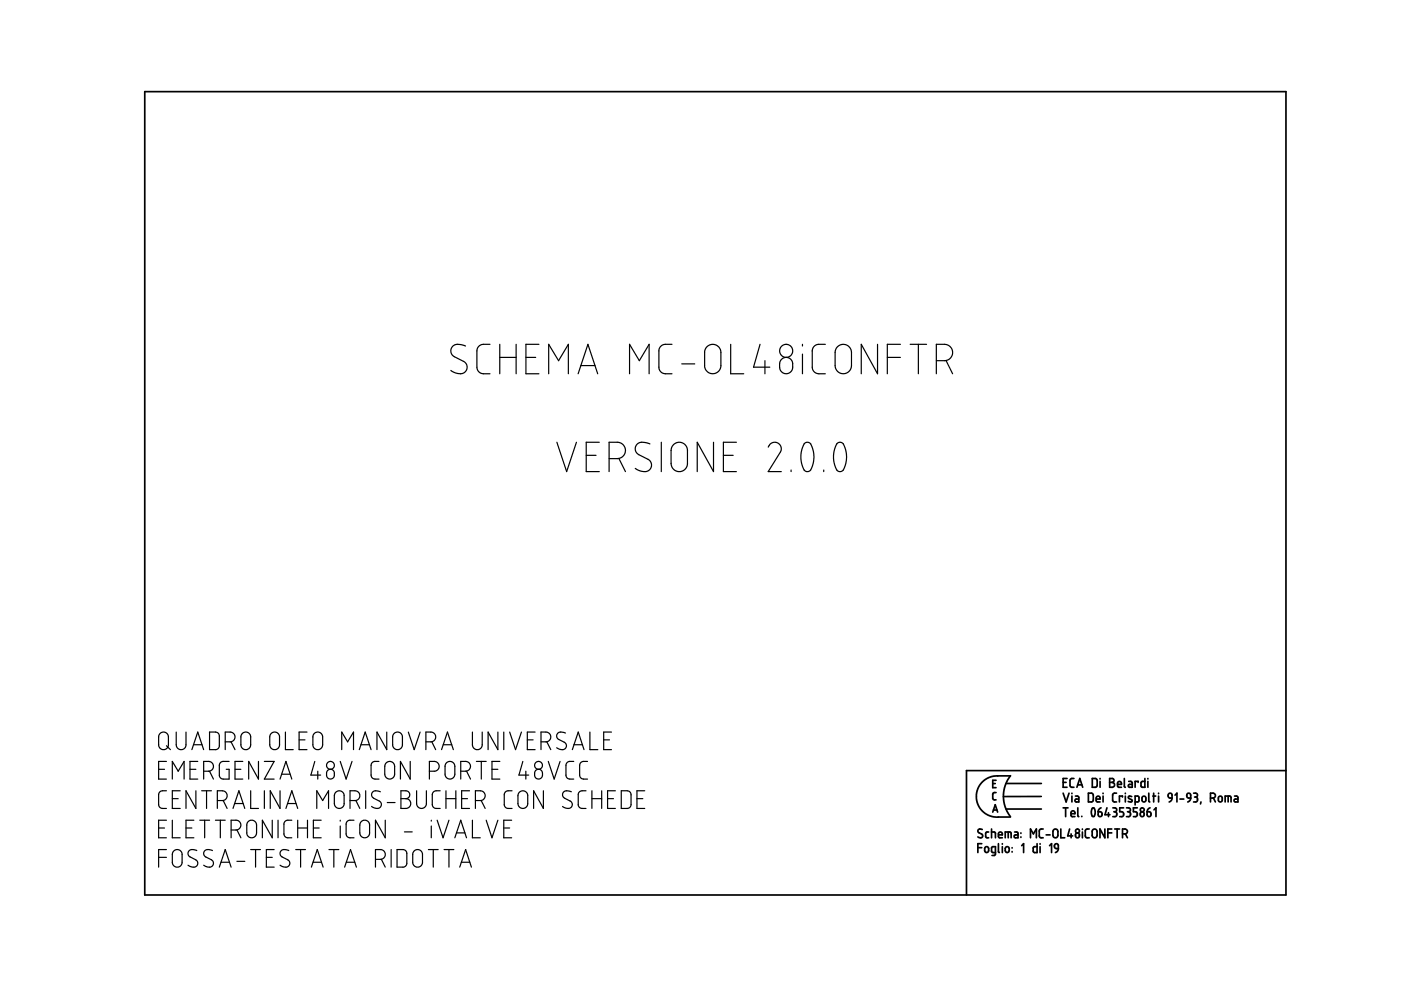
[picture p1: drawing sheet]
<svg xmlns="http://www.w3.org/2000/svg" width="297mm" height="210mm" viewBox="0 0 297 210" stroke-linecap="round" stroke-linejoin="round" font-family="sans-serif">
<g fill="none" stroke="#000" stroke-width=".36">
<path d="M30.7 19.4h241.9v170.4h-241.9zM207.3 179.7h.9M208.2 178.9h-.9v1.9M208.3 175.9l-.7-.1-.3 .5 1 .7v.4l-.2 .2-.8-.2M208.9 179.6l.4-.1 .3 .3v.7l-.3 .2h-.3l-.2-.2zM209.6 176.4h-.4l-.2 .3v.8l.2 .1h.4M210.2 176.4l.8 .1 .1 1.1M210.2 175.8v1.8M210.5 166.1h.5M210.5 172.2l.5-1.6 .5 1.6M210.6 171.7h.8M211.2 168h-.4l-.3 .3v1.1l.7 .2"/>
<path d="M211.2 165.4h-.7v1.6h.7M211.7 177h.8l-.1-.5-.4-.1-.2 .2-.1 .8 .2 .2h.6M211.7 178.9v1.7l.2 .2M212.5 178.9v.1M212.5 179.5v1.3M213.1 177.6v-1.2h1.1l.2 .2v1M213.3 179.6l.4-.1 .3 .3v.7l-.3 .2h-.3l-.3-.2zM213.3 166.1h7.5M213.3 171.5h7.5M213.8 176.4v1.2M214.2 164.5h-3.5l-.9 .3-.9 .5-.7 .6-.7 .9-.4 1-.1 1.1 .1 1.1 .4 .9 .7 1 .8 .6 .8 .5 .9 .2h3.5M214.2 164.5l-1 1.7-.5 2.2 .1 1.3 .3 1.3 1.1 2.1"/>
<path d="M214.6 179.7v.1M215.1 176.4h.5l.2 .3v.9h-.5a.31 .31 0 0 1-.3-.3 .31 .31 0 0 1 .3-.3h.5M216.5 176.6v.1M216.5 177.4v.1M216.6 179.3l.4-.4v1.9M218.5 177.6v-1.8l.6 1 .6-1v1.8M219.9 178.9v1.9l-.8-.1v-1.1l.8-.1M220.5 178.9v.1M220.5 179.5v1.3M220.8 168.9h-8.1M221.2 175.8h-.6l-.3 .3 .1 1.3 .2 .2h.6M221.8 177h.8"/>
<path d="M222.5 179.3l.4-.4v1.9M223.4 176l.4-.2 .4 .2 .1 1.1-.3 .5h-.4l-.3-.3-.1-1zM223.7 179l.3-.1 .3 .1 .1 .9-.7-.1zM224.4 179.9l-.2 .6-.4 .3M224.9 175.8v1.8h.8M225.4 165.9h.6M225.4 168.2l.6 1.8 .7-1.8M225.4 171.3h1M225.9 171.3v1.8M226.2 165.1h-.8v1.8h.8M226.8 175.8l-.4 1.4h1M227.1 172.5h.8l-.1-.5-.4-.1-.3 .2v.8l.2 .2h.6"/>
<path d="M227.1 176.8v.8M227.3 168.2v.1M227.3 168.8v1.2M227.7 165.1h-.6l-.2 .3v1.4l.3 .1h.5M228 168.8h.5l.2 .2v1h-.5a.31 .31 0 0 1-.3-.3 .31 .31 0 0 1 .3-.3h.5M228.1 176.8l.4-.2 .3 .2 .1 .5-.2 .2-.4 .1-.2-.1zM228.3 166.9l.6-1.8 .7 1.8M228.5 166.4h.9M228.5 171.3v1.7l.2 .1M229.4 173.1h.1M229.5 175.8v.1M229.5 176.4v1.2"/>
<path d="M230.8 168.2h.7l.3 .3v1.2l-.3 .3h-.7zM230.9 175.8h-.5l-.3 .3v1.3l.2 .2h.6M231.6 165.1h.7l.3 .2v1.3l-.2 .3h-.8zM231.6 171.4a.53 .53 0 0 1 .5 .2 .53 .53 0 0 1 .1 .5l-.1 .7a.34 .34 0 0 1-.4 .3 .34 .34 0 0 1-.3-.4v-.6zM231.7 176l.4-.2 .5 .3v1.1l-.3 .4h-.4l-.3-.3zM232.4 169.4h.8v-.3l-.2-.3-.5 .1-.1 .9 .2 .2h.6M232.8 172.1h.6l.2 .2 .1 .5-.2 .3h-.3l-.3-.1zM233.2 165.1v.1M233.2 165.7v1.2M233.4 171.3l-.4 .3-.2 .5M233.9 168.2v.1M233.9 168.8v1.2"/>
<path d="M234.3 175.8v1.8l-1.1-1.8v1.8M234.7 171.3l-.4 1.4h1M234.9 176.6h.8M235 172.3v.8M235.3 165.1h.6l.3 .3-.1 .4-.3 .1 .4 .1 .1 .3-.1 .4-.3 .2h-.6zM235.3 165.9h.5M235.7 175.8h-.8v1.8M235.9 171.3h.7l.1 .2 .1 .3-.4 .3M236.2 172.1h.2M236.3 175.8h1.1M236.4 172.1l.3 .2 .1 .5-.3 .3h-.6M236.7 168.2h-.5l-.3 .3v1.3l.3 .2h.5"/>
<path d="M236.9 175.8v1.8M236.9 166.3h.9l-.2-.5-.3-.1-.3 .1-.1 .9 .2 .2h.7M238 169v-.2h-.7v1.2M238 176.8l.9-.1 .1-.4-.1-.4-.9-.1v1.8M238.2 171.3h-.8v.8h.6l.2 .4-.1 .6h-.7M238.4 165.1v1.7l.2 .1M238.6 168.2v.1M238.6 168.8v1.2M238.6 176.8l.4 .8M238.8 171.3h.5l.3 .2v.4l-.3 .2M239.1 172.1h.2M239.3 172.1l.4 .3-.1 .5-.2 .2h-.6"/>
<path d="M239.3 165.7h.5l.3 .2v1h-.6a.31 .31 0 0 1-.3-.3 .31 .31 0 0 1 .3-.3h.6M239.9 168.9l-.2-.1a.29 .29 0 0 0-.4 .1 .29 .29 0 0 0 .1 .4l.5 .2a.33 .33 0 0 1 0 .5 .33 .33 0 0 1-.5 0l-.2-.1M240.7 170l.7-.1 .1-.9-.2-.2h-.6v1.9M241.1 171.3h-.8v.8h.6l.2 .3-.1 .7h-.7M241.3 165.9v-.2h-.6v1.2M241.9 172.3l.2-.2 .4 .2 .1 .5-.1 .2-.4 .1-.2-.1zM242.2 169l.2-.2 .4 .1 .2 .8-.2 .2-.4 .1-.3-.2zM242.7 165.1v1.8h-.6l-.2-.2 .1-.9 .2-.1h.5M243.2 172.1l.7 .2v.7l-.4 .1-.2-.1zM243.4 165.1v.1M243.4 165.7v1.2M243.6 168.2v1.6l.2 .2"/>
<path d="M243.8 171.3l-.4 .3-.2 .5M244.4 168.8h.6M244.6 168.2v1.8M244.7 171.7l.4-.4v1.8M245.6 168.2v.1M245.6 168.8v1.2M247.7 168.4l.3-.2 .4 .1 .1 .9-.7-.1zM248.5 169.2l-.2 .5-.4 .3M249.1 168.6l.4-.4v1.8M250.2 169.4h.8M251.7 168.3l.3-.1 .3 .1 .2 .9h-.6l-.2-.2zM252.5 169.2l-.2 .5-.5 .3"/>
<path d="M253.1 168.2l.7 .1 .1 .4-.4 .3M253.3 169h.2M253.5 169l.4 .2v.5l-.2 .3h-.6M254.6 170l-.1 .5M256.6 169.2l.9-.1 .2-.3-.1-.4-.4-.2h-.6v1.8M257.3 169.2l.4 .8M258.4 169l.2-.2 .4 .1 .1 .8-.1 .2-.4 .1-.3-.2zM259.8 170v-1.2l1.1 .1 .1 1.1M260.4 168.8v1.2M261.7 168.8h.6l.2 .3v.9h-.6a.31 .31 0 0 1-.3-.3 .31 .31 0 0 1 .3-.3h.6M272.6 163.4h-67.7v26.4M211.1 180.8h-.6l-.3-.2 .1-1 .8-.1-.1 1.7-.2 .2h-.5"/>
<path d="M214.6 180.6v.1"/>
<circle cx="228.4" cy="176.2" r=".41"/>
<circle cx="242.2" cy="171.7" r=".42"/>
</g>
<g fill="none" stroke="#000" stroke-width=".25">
<path d="M98.7 73.4l-1.1-.4-1.1 .1-.6 .4-.3 .5v.6l.2 .6 .4 .3 2.5 1.5 .3 .7-.1 .8-.5 .5-.7 .2-1.1-.1-1-.6M103.9 73l-1.9 .1-.7 .5-.2 .7v3.7l.2 .5 .7 .7h1.9M106 73v6.2M106 75.8h3.4M109.4 73v6.2M111.5 75.8h2.1M114.3 73h-2.8v6.2h2.8M116.3 79.2v-6.2l2.1 3.5 2.1-3.5v6.2M122.6 79.2l2.1-6.2 2 6.2M123.1 77.5h3.1M133.5 79.2v-6.2l2.1 3.5 2-3.5v6.2M142.5 73l-2 .1-.5 .5-.3 .6v3.8l.2 .5 .7 .7h1.9"/>
<path d="M144.5 77.2h2.8M149.9 73.5l.9-.5 .8 .1 .9 .5 .3 .7v3.5l-.4 .9-.8 .5h-.7l-.6-.2-.5-.4-.4-.6v-3.5zM154.9 73v6.2h2.8M161.1 73l-1.3 4.9h3.4M162.2 76.5v2.7M165.7 76.2l.5-.3 .6-.1 .6 .2 .5 .4 .2 .6v1.1l-.6 .9-.4 .2h-.6l-.5-.1-.5-.4-.2-.5v-1.1zM170.1 73v.4M170.1 75.1v4.1M175 73l-1.9 .1-.7 .6-.2 .6v3.6l.2 .6 .8 .7h1.8M177.5 73.5l.8-.4 .9-.1 .7 .4 .5 .8 .1 3.7-.5 .8-.7 .5h-.8l-.6-.2-.5-.4-.3-.6v-3.4zM186.1 73v6.2l-3.5-6.2v6.2M188.1 75.8h2.8"/>
<path d="M190.9 73h-2.8v6.2M193 73h3.4M194.7 73v6.2M198.5 76.5h2l.6-.3 .5-.4 .3-.6 .1-.7-.3-.6-.3-.5-.9-.4h-2v6.2M200.6 76.4l1.4 2.8M118.1 93.8l2 6.2 2.1-6.2M124.3 96.5h2.1M127.1 93.8h-2.8v6.2h2.8M129.1 97.2h2l.9-.4 .5-.6 .1-.6-.1-.6-.3-.6-1-.6h-2.1v6.2M131.2 97.2l1.4 2.8M137.8 94.1l-1.2-.3-1 .1-.7 .5-.2 1 .2 .5 .4 .5 2.5 1.3 .3 .7-.1 .9-.5 .5-.5 .2-1.2-.1-1.1-.6M140.2 93.8v6.2"/>
<path d="M142.8 94.3l.7-.5h.8l.9 .4 .5 .8v3.6l-.2 .7-.8 .6-.4 .1-.9-.1-.5-.3-.5-.6-.1-.7v-2.9l.1-.5zM151.3 93.8v6.2l-3.5-6.2v6.2M153.4 96.5h2M156.1 93.8h-2.7v6.2h2.7M162.9 94.8l.6-.8 .9-.2 .9 .4 .4 .8-.2 .8-2.6 4.2h2.8M167.7 99.7v.3M170.6 94l.7-.2 .6 .3 .6 2.1v1.4l-.2 1.2-.5 .9-.5 .3h-.4l-.4-.3-.6-1.9v-2zM174.6 99.7v.3M177.5 94l.7-.2 .6 .3 .7 2.1v1.4l-.3 1.2-.4 .9-.5 .3-.6-.1-.3-.2-.6-2v-1.9zM34 155.5l.8-.3 .5 .2 .3 .5 .1 2.1-.2 .6-.5 .3h-.7l-.6-.7-.1-2.1zM35.3 158.1l.8 .8M37.4 155.2v2.9l.3 .5 .5 .3 .7-.1 .5-.6v-3"/>
<path d="M40.7 158.9l1.2-3.7 1.3 3.7M41 157.9h1.8M44.4 155.2l1.6 .1 .4 .4 .1 2.5-.2 .5-.4 .2h-1.5zM47.8 157.3h1.2l.6-.3 .2-.6-.2-.9-.6-.3h-1.2v3.7M49 157.3l.8 1.6M51.3 155.6l.4-.3 .6-.1 .4 .2 .4 .5v2.2l-.2 .5-.5 .3h-.7l-.6-.7v-2.1zM57.5 155.5l.4-.2 .5-.1 .5 .3 .3 .4v2.3l-.2 .4-.4 .3h-.7l-.6-.6-.1-2.2zM60.5 155.2v3.7h1.7M63.4 156.9h1.3M65.1 155.2h-1.7v3.7h1.7M66.7 155.5l.4-.2 .5-.1 .4 .2 .4 .6v2.1l-.3 .5-.4 .3h-.7l-.6-.7-.1-2.1zM72.5 158.9v-3.7l1.2 2.1 1.3-2.1v3.7"/>
<path d="M76.2 158.9l1.2-3.7 1.3 3.7M76.5 157.9h1.8M82 155.2v3.7l-2.1-3.7v3.7M83.6 155.5l.5-.3 .5 .1 .4 .2 .3 .5v2.2l-.2 .4-.5 .3h-.7l-.4-.3-.2-.4-.1-2.1zM86.6 155.2l1.2 3.7 1.3-3.7M90.3 157.3h1.2l.5-.2 .4-.7-.2-.8-.6-.4h-1.3v3.7M91.5 157.3l.9 1.6M93.6 158.9l1.3-3.7 1.2 3.7M94 157.9h1.8M100.2 155.2v2.9l.3 .5 .5 .3 .8-.1 .4-.6v-3M105.6 155.2v3.7l-2.1-3.7v3.7M106.8 155.2v3.7"/>
<path d="M108.1 155.2l1.2 3.7 1.3-3.7M111.8 156.9h1.2M113.5 155.2h-1.7v3.7h1.7M114.7 157.3h1.3l.5-.3 .3-.6-.3-.9-.5-.3h-1.3v3.7M115.9 157.3l.9 1.6M119.9 155.4l-.8-.2-.5 .1-.5 .3-.1 .6 .3 .5 1.6 .9 .2 .4-.1 .6-.5 .3h-.5l-1-.4M121.3 158.9l1.3-3.7 1.2 3.7M121.7 157.9h1.8M125.1 155.2v3.7h1.6M128 156.9h1.2M129.6 155.2h-1.6v3.7h1.6M33.6 163.1h1.3"/>
<path d="M33.6 175.6h1.3M35.3 167.7h-1.2l-.5 .7v2.3l.2 .3 .4 .4h1.1M35.3 161.4h-1.7v3.8h1.7M35.3 173.9h-1.7v3.7h1.7M36.5 165.2v-3.8l1.3 2.1 1.2-2.1v3.8M36.5 173.9v3.7h1.7M36.5 169.3h1.3M38.2 167.7h-1.7v3.7h1.7M39.4 175.6h1.3M40.3 163.1h1.2M41.1 173.9h-1.7v3.7h1.7M41.5 167.7v3.7l-2.1-3.7v3.7"/>
<path d="M41.9 161.4h-1.6v3.8h1.6M42.4 173.9h2M42.8 167.7h2M43.2 163.5h1.2l.5-.2 .4-.7-.2-.7-.8-.5h-1.1v3.8M43.4 173.9v3.7M43.8 167.7v3.7M44.4 163.5l.9 1.7M45.7 173.9h2.1M46.1 169.7h1.2l.6-.3 .3-.9-.3-.5-.6-.3h-1.2v3.7M46.7 173.9v3.7M47.3 169.7l.9 1.7M48.6 161.4l-1.5 .1-.6 .5v2.5l.4 .6 1.7 .1v-2.1h-.6"/>
<path d="M49 176h1.2l.6-.4 .3-.7-.4-.7-.5-.3h-1.2v3.7M49.4 171.4l1.3-3.7 1.2 3.7M49.8 170.4h1.8M49.8 163.1h1.3M50.2 176l.9 1.6M51.5 161.4h-1.7v3.8h1.7M52.6 174.3l.4-.4h.6l.4 .2 .3 .4 .1 2.3-.2 .4-.5 .4-.8-.1-.5-.6-.1-2.1zM53.1 167.7v3.7h1.7M54.8 161.4v3.8l-2.1-3.8v3.8M56 161.4h2.1l-2.1 3.8h2.1M56 167.7v3.7M57.7 173.9v3.7l-2.1-3.7v3.7"/>
<path d="M58.9 173.9v3.7M59.4 165.2l1.2-3.8 1.3 3.8M59.4 167.7v3.7l-2.1-3.7v3.7M59.7 164.1h1.8M60.6 171.4l1.3-3.7 1.2 3.7M61 170.4h1.8M61.9 173.9h-1.1l-.4 .3-.2 .4v2.3l.1 .3 .6 .4h1M63.1 175.6h2.1M63.1 173.9v3.7M65.2 173.9v3.7M66.4 175.6h1.3M66.7 161.4l-.8 2.9h2.1"/>
<path d="M67.2 171.4v-3.7l1.2 2 1.3-2v3.7M67.4 163.5v1.7M68.1 173.9h-1.7v3.7h1.7M69.4 163.4l.8-.3 .5 .3 .2 .4v.7l-.3 .5-.6 .2-.6-.3-.2-1.1zM71.2 168l.4-.3h.5l.5 .2 .3 .5 .1 2.1-.3 .6-.5 .3-.8-.1-.5-.6v-2zM72.1 161.4l1.3 3.8 1.2-3.8M72.1 173.9v.2M72.1 175.1v2.5M74.2 169.7h1.2l.6-.3 .3-.4v-.5l-.3-.5-.5-.3h-1.3v3.7M75.1 173.9h-1.1l-.4 .3-.2 .4v2.3l.1 .3 .6 .4h1M75.5 169.7l.8 1.7M76.6 174.2l.4-.3h.5l.5 .2 .3 .4 .1 2.3-.2 .4-.5 .4-.8-.1-.5-.5-.1-2.1z"/>
<path d="M77.5 167.7v3.7M80.3 161.4l-1.1 .1-.3 .2-.2 .5 .1 2.6 .4 .3 1.1 .1M80.6 167.9l-1.2-.2-.5 .3-.1 .6 .3 .5 1.6 1 .2 .3-.2 .7-.5 .3h-.3l-1.1-.4M81.7 173.9v3.7l-2.1-3.7v3.7M81.9 161.8l.4-.3h.5l.5 .2 .3 .5 .1 2.2-.3 .4-.4 .3h-.7l-.6-.6-.1-2zM82.1 170.2h1.7M85 167.7h1.3l.5 .5-.1 .8-.7 .3 .7 .3 .4 .6-.2 .7-.5 .4-1.4 .1zM85 169.3h1M85.7 176.4h1.7M87 161.4v3.8l-2.1-3.8v3.8M88.3 167.7v2.9l.4 .6 .6 .2 .7-.2 .4-.5v-3M91 163.5h1.2l.6-.2 .3-.5v-.4l-.4-.8-.5-.2h-1.2v3.8"/>
<path d="M91.4 173.9v.2M91.4 175.1v2.5M92.7 173.9l1.2 3.7 1.3-3.7M93.3 167.7h-1.2l-.3 .3-.1 .4v2.3l.1 .3 .5 .4h1M94.6 169.3h2M94.6 167.7v3.7M94.6 161.8l.5-.3h.5l.5 .2 .3 .5v2.2l-.2 .4-.5 .3h-.8l-.5-.7v-2.1zM96.4 177.6l1.3-3.7 1.2 3.7M96.6 167.7v3.7M96.8 176.6h1.8M97.7 163.5h1.2l.6-.4 .3-.7-.4-.7-.6-.3h-1.1v3.8M97.9 169.3h1.2"/>
<path d="M98.9 163.5l.9 1.7M99.5 167.7h-1.6v3.7h1.6M100.2 173.9v3.7h1.6M100.8 169.7h1.2l.6-.3 .3-.8-.4-.7-.5-.2h-1.2v3.7M101 161.4h2.1M102 169.7l.9 1.7M102 161.4v3.8M103.1 173.9l1.2 3.7 1.3-3.7M104.3 163.1h1.3M106 161.4h-1.7v3.8h1.7M106.8 175.6h1.3M108.5 173.9h-1.7v3.7h1.7"/>
<path d="M108.6 167.7h-1.2l-.5 .7v2.3l.1 .3 .5 .4h1.1M110.1 168l.4-.3h.5l.5 .2 .3 .5 .1 2.1-.3 .6-.4 .3-.9-.1-.4-.6-.1-2zM110.8 161.4l-.8 2.9h2.1M111.5 163.5v1.7M113.6 163.4l.7-.3 .6 .4 .1 .9-.3 .6-.5 .2-.7-.3-.2-1.1zM115.2 167.7v3.7l-2.1-3.7v3.7M116.2 161.4l1.3 3.8 1.2-3.8M121.1 167.9l-.7-.2h-.7l-.4 .4v.6l.3 .5 1.6 .9 .1 .4-.1 .6-.4 .2-.4 .1-1.1-.4M121.6 161.4l-1.1 .1-.3 .2-.2 .5 .1 2.6 .4 .3 1.1 .1M124.2 167.7h-1.2l-.4 .6v2.5l.1 .2 .4 .4h1.1M124.6 161.4l-1.2 .1-.4 .3-.1 .4 .1 2.6 .4 .3 1.2 .1M125.5 169.3h2.1"/>
<path d="M125.5 167.7v3.7M127.6 167.7v3.7M128.8 169.3h1.3M130.5 167.7h-1.7v3.7h1.7M131.7 167.7h1.6l.5 .5v2.5l-.2 .4-.3 .2-1.6 .1zM135 169.3h1.3M136.7 167.7h-1.7v3.7h1.7M33.6 181.8h1.7M35.3 180.1h-1.7v3.8M36.7 180.5l.5-.3 .5-.1 .5 .2 .4 .5v2.2l-.2 .5-.4 .3h-.8l-.6-.6-.1-2.1zM41.7 180.3l-.6-.2-.7 .1-.4 .2-.1 .6 .3 .7 1.6 .8 .1 .4-.1 .6-.4 .3-.5 .1-1-.4M45 180.3l-.6-.2-.7 .1-.4 .2-.1 .6 .3 .7 1.6 .8 .2 .4-.2 .6-.4 .3-.5 .1-1-.4"/>
<path d="M46.5 183.9l1.3-3.8 1.2 3.8M46.8 182.8h1.8M50.2 182.6h1.7M53.1 180.1h2.1M54.2 180.1v3.8M56.5 181.8h1.2M58.1 180.1h-1.6v3.8h1.6M61.2 180.3l-.6-.2-.7 .1-.4 .2-.1 .6 .3 .7 1.6 .8 .1 .4-.1 .6-.4 .3-.5 .1-1-.4M62.7 180.1h2.1M63.7 180.1v3.8M66 183.9l1.3-3.8 1.2 3.8M66.4 182.8h1.8"/>
<path d="M69.7 180.1h2.1M70.8 180.1v3.8M73.1 183.9l1.2-3.8 1.3 3.8M73.4 182.8h1.8M79.6 182.2h1.2l.5-.2 .4-.6-.2-.9-.7-.4h-1.2v3.8M80.9 182.2l.8 1.7M82.9 180.1v3.8M84.2 180.1h1.4l.4 .2 .2 .4 .1 2.5-.2 .4-.4 .2-1.5 .1zM87.8 180.4l.6-.3 .5 .1 .7 .7v2.2l-.3 .4-.5 .3-.8-.1-.5-.6v-2.1zM90.8 180.1h2.1M91.9 180.1v3.8M94.1 180.1h2.1"/>
<path d="M95.2 180.1v3.8M97.5 183.9l1.2-3.8 1.2 3.8M97.8 182.8h1.8"/>
<circle cx="166.7" cy="74.4" r="1.38"/>
<circle cx="70.1" cy="162.3" r=".83"/>
<circle cx="114.2" cy="162.3" r=".83"/>
</g>
</svg>
